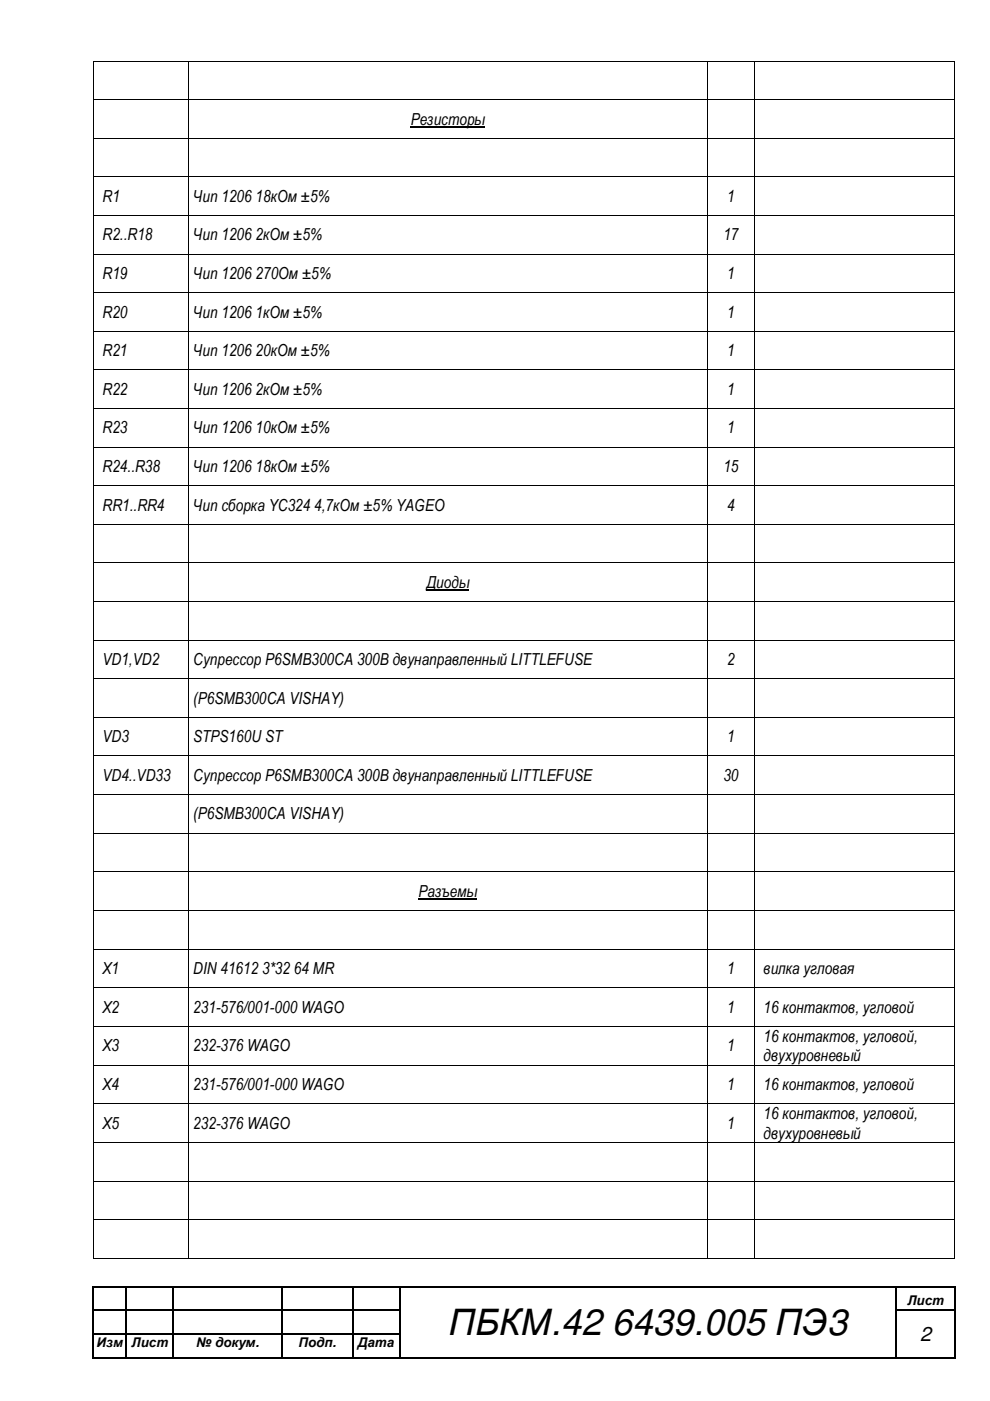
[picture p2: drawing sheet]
<svg xmlns="http://www.w3.org/2000/svg" width="210mm" height="297mm" viewBox="0 0 210 297" stroke-linecap="round" stroke-linejoin="round" font-family="sans-serif">
<defs><g id="words">
<text font-size="7.7" x="95.1" y="283.1">ПБКМ.42 6439.005 ПЭ3</text>
<text font-size="4.2" x="195.1" y="284.3">2</text>
<g font-size="3.5">
<text x="87.1" y="26.4">Резисторы</text>
<text x="21.8" y="42.8">R1</text>
<text x="41" y="42.8">Чип 1206 18кОм ±5%</text>
<text x="154.2" y="42.8">1</text>
<text x="21.8" y="51">R2..R18</text>
<text x="41" y="51">Чип 1206 2кОм ±5%</text>
<text x="153.4" y="51">17</text>
<text x="21.8" y="59.2">R19</text>
<text x="41" y="59.2">Чип 1206 270Ом ±5%</text>
<text x="154.2" y="59.2">1</text>
<text x="21.8" y="67.4">R20</text>
<text x="41" y="67.4">Чип 1206 1кОм ±5%</text>
<text x="154.2" y="67.4">1</text>
<text x="21.8" y="75.5">R21</text>
<text x="41" y="75.5">Чип 1206 20кОм ±5%</text>
<text x="154.2" y="75.5">1</text>
<text x="21.8" y="83.7">R22</text>
<text x="41" y="83.7">Чип 1206 2кОм ±5%</text>
<text x="154.2" y="83.7">1</text>
<text x="21.8" y="91.9">R23</text>
<text x="41" y="91.9">Чип 1206 10кОм ±5%</text>
<text x="154.2" y="91.9">1</text>
<text x="21.8" y="100.1">R24..R38</text>
<text x="41" y="100.1">Чип 1206 18кОм ±5%</text>
<text x="153.4" y="100.1">15</text>
<text x="21.8" y="108.3">RR1..RR4</text>
<text x="41" y="108.3">Чип сборка YC324 4,7кОм ±5% YAGEO</text>
<text x="154.2" y="108.3">4</text>
<text x="90.5" y="124.6">Диоды</text>
<text x="21.8" y="141">VD1,VD2</text>
<text x="41" y="141">Супрессор P6SMB300СА 300В двунаправленный LITTLEFUSE</text>
<text x="154.2" y="141">2</text>
<text x="41" y="149.2">(P6SMB300CA VISHAY)</text>
<text x="21.8" y="157.4">VD3</text>
<text x="41" y="157.4">STPS160U ST</text>
<text x="154.2" y="157.4">1</text>
<text x="21.8" y="165.6">VD4..VD33</text>
<text x="41" y="165.6">Супрессор P6SMB300СА 300В двунаправленный LITTLEFUSE</text>
<text x="153.4" y="165.6">30</text>
<text x="41" y="173.7">(P6SMB300CA VISHAY)</text>
<text x="88.7" y="190.1">Разъемы</text>
<text x="21.8" y="206.5">X1</text>
<text x="41" y="206.5">DIN 41612 3*32 64 MR</text>
<text x="154.2" y="206.5">1</text>
<text x="161.9" y="206.5">вилка угловая</text>
<text x="21.8" y="214.7">X2</text>
<text x="41" y="214.7">231-576/001-000 WAGO</text>
<text x="154.2" y="214.7">1</text>
<text x="161.9" y="214.7">16 контактов, угловой</text>
<text x="161.9" y="220.9">16 контактов, угловой,</text>
<text x="21.8" y="222.9">X3</text>
<text x="41" y="222.9">232-376 WAGO</text>
<text x="154.2" y="222.9">1</text>
<text x="161.9" y="224.9">двухуровневый</text>
<text x="21.8" y="231.1">X4</text>
<text x="41" y="231.1">231-576/001-000 WAGO</text>
<text x="154.2" y="231.1">1</text>
<text x="161.9" y="231.1">16 контактов, угловой</text>
<text x="21.8" y="239.4">X5</text>
<text x="41" y="239.4">232-376 WAGO</text>
<text x="154.2" y="239.4">1</text>
<text x="161.9" y="237.3">16 контактов, угловой,</text>
<text x="161.9" y="241.4">двухуровневый</text>
</g>
<g font-size="2.8">
<text x="192.4" y="276.6">Лист</text>
<text x="20.5" y="285.6">Изм</text>
<text x="27.9" y="285.6">Лист</text>
<text x="41.6" y="285.6">№ докум.</text>
<text x="63.3" y="285.6">Подп.</text>
<text x="75.9" y="285.6">Дата</text>
</g>
</g></defs>
<g fill="#000">
<path d="M19.8 12.9h.1v.1h-.1zM39.9 12.9h.1v.1h-.1zM149.9 12.9h.1v.1h-.1zM159.9 12.9h.2v.1h-.2zM202.4 12.9h.2v.1h-.2zM19.8 21h.1v.2h-.1zM19.8 29.3h.1v.1h-.1zM19.8 37.4h.1v.2h-.1zM39.9 21h.1v.2h-.1zM39.9 29.3h.1v.1h-.1zM39.9 37.4h.1v.2h-.1zM149.9 21h.1v.2h-.1z"/>
<path d="M149.9 29.3h.1v.1h-.1zM149.9 37.4h.1v.2h-.1zM159.9 21h.2v.2h-.2zM159.9 29.3h.2v.1h-.2zM159.9 37.4h.2v.2h-.2zM202.4 21h.2v.2h-.2zM202.4 29.3h.2v.1h-.2zM202.4 37.4h.2v.2h-.2zM19.8 45.6h.1v.2h-.1zM19.8 53.8h.1v.2h-.1zM39.9 45.6h.1v.2h-.1zM39.9 53.8h.1v.2h-.1z"/>
<path d="M149.9 45.6h.1v.2h-.1zM149.9 53.8h.1v.2h-.1zM159.9 45.6h.2v.2h-.2zM159.9 53.8h.2v.2h-.2zM202.4 45.6h.2v.2h-.2zM202.4 53.8h.2v.2h-.2zM19.8 62h.1v.1h-.1zM19.8 70.1h.1v.2h-.1zM19.8 78.4h.1v.1h-.1zM39.9 62h.1v.1h-.1zM39.9 70.1h.1v.2h-.1zM39.9 78.4h.1v.1h-.1z"/>
<path d="M149.9 62h.1v.1h-.1zM149.9 70.1h.1v.2h-.1zM149.9 78.4h.1v.1h-.1zM159.9 62h.2v.1h-.2zM159.9 70.1h.2v.2h-.2zM159.9 78.4h.2v.1h-.2zM202.4 62h.2v.1h-.2zM202.4 70.1h.2v.2h-.2zM202.4 78.4h.2v.1h-.2zM19.8 86.5h.1v.2h-.1zM19.8 94.7h.1v.2h-.1zM39.9 86.5h.1v.2h-.1z"/>
<path d="M39.9 94.7h.1v.2h-.1zM149.9 86.5h.1v.2h-.1zM149.9 94.7h.1v.2h-.1zM159.9 86.5h.2v.2h-.2zM159.9 94.7h.2v.2h-.2zM202.4 86.5h.2v.2h-.2zM202.4 94.7h.2v.2h-.2zM19.8 102.9h.1v.2h-.1zM19.8 111.1h.1v.2h-.1zM19.8 119.3h.1v.1h-.1zM39.9 102.9h.1v.2h-.1zM39.9 111.1h.1v.2h-.1z"/>
<path d="M39.9 119.3h.1v.1h-.1zM149.9 102.9h.1v.2h-.1zM149.9 111.1h.1v.2h-.1zM149.9 119.3h.1v.1h-.1zM159.9 102.9h.2v.2h-.2zM159.9 111.1h.2v.2h-.2zM159.9 119.3h.2v.1h-.2zM202.4 102.9h.2v.2h-.2zM202.4 111.1h.2v.2h-.2zM202.4 119.3h.2v.1h-.2zM19.8 127.5h.1v.1h-.1zM19.8 135.6h.1v.2h-.1z"/>
<path d="M39.9 127.5h.1v.1h-.1zM39.9 135.6h.1v.2h-.1zM149.9 127.5h.1v.1h-.1zM149.9 135.6h.1v.2h-.1zM159.9 127.5h.2v.1h-.2zM159.9 135.6h.2v.2h-.2zM202.4 127.5h.2v.1h-.2zM202.4 135.6h.2v.2h-.2zM19.8 143.8h.1v.2h-.1zM19.8 152h.1v.2h-.1zM39.9 143.8h.1v.2h-.1zM39.9 152h.1v.2h-.1z"/>
<path d="M149.9 143.8h.1v.2h-.1zM149.9 152h.1v.2h-.1zM159.9 143.8h.2v.2h-.2zM159.9 152h.2v.2h-.2zM202.4 143.8h.2v.2h-.2zM202.4 152h.2v.2h-.2zM19.8 160.2h.1v.2h-.1zM19.8 168.4h.1v.1h-.1zM19.8 176.6h.1v.1h-.1zM39.9 160.2h.1v.2h-.1zM39.9 168.4h.1v.1h-.1zM39.9 176.6h.1v.1h-.1z"/>
<path d="M149.9 160.2h.1v.2h-.1zM149.9 168.4h.1v.1h-.1zM149.9 176.6h.1v.1h-.1zM159.9 160.2h.2v.2h-.2zM159.9 168.4h.2v.1h-.2zM159.9 176.6h.2v.1h-.2zM202.4 160.2h.2v.2h-.2zM202.4 168.4h.2v.1h-.2zM202.4 176.6h.2v.1h-.2zM19.8 184.7h.1v.2h-.1zM19.8 192.9h.1v.2h-.1zM39.9 184.7h.1v.2h-.1z"/>
<path d="M39.9 192.9h.1v.2h-.1zM149.9 184.7h.1v.2h-.1zM149.9 192.9h.1v.2h-.1zM159.9 184.7h.2v.2h-.2zM159.9 192.9h.2v.2h-.2zM202.4 184.7h.2v.2h-.2zM202.4 192.9h.2v.2h-.2zM19.8 201.1h.1v.2h-.1zM19.8 209.3h.1v.2h-.1zM19.8 217.5h.1v.1h-.1zM39.9 201.1h.1v.2h-.1zM39.9 209.3h.1v.2h-.1z"/>
<path d="M39.9 217.5h.1v.1h-.1zM149.9 201.1h.1v.2h-.1zM149.9 209.3h.1v.2h-.1zM149.9 217.5h.1v.1h-.1zM159.9 201.1h.2v.2h-.2zM159.9 209.3h.2v.2h-.2zM159.9 217.5h.2v.1h-.2zM202.4 201.1h.2v.2h-.2zM202.4 209.3h.2v.2h-.2zM202.4 217.5h.2v.1h-.2zM19.8 225.8h.1v.1h-.1zM19.8 233.9h.1v.2h-.1z"/>
<path d="M39.9 225.8h.1v.1h-.1zM39.9 233.9h.1v.2h-.1zM149.9 225.8h.1v.1h-.1zM149.9 233.9h.1v.2h-.1zM159.9 225.8h.2v.1h-.2zM159.9 233.9h.2v.2h-.2zM202.4 225.8h.2v.1h-.2zM202.4 233.9h.2v.2h-.2zM19.8 242.2h.1v.2h-.1zM19.8 250.4h.1v.2h-.1zM19.8 258.6h.1v.1h-.1zM39.9 242.2h.1v.2h-.1z"/>
<path d="M39.9 250.4h.1v.2h-.1zM39.9 258.6h.1v.1h-.1zM149.9 242.2h.1v.2h-.1zM149.9 250.4h.1v.2h-.1zM149.9 258.6h.1v.1h-.1zM159.9 242.2h.2v.2h-.2zM159.9 250.4h.2v.2h-.2zM159.9 258.6h.2v.1h-.2zM202.4 242.2h.2v.2h-.2zM202.4 250.4h.2v.2h-.2zM202.4 258.6h.2v.1h-.2zM19.6 272.7h.3v.3h-.3z"/>
<path d="M19.6 277.7h.3v.3h-.3zM19.8 266.8h.1v.2h-.1zM26.6 272.7h.3v.3h-.3zM26.6 277.7h.3v.3h-.3zM36.6 272.7h.3v.3h-.3zM36.6 277.7h.3v.3h-.3zM39.9 266.8h.1v.2h-.1zM59.6 272.7h.3v.3h-.3zM59.6 277.7h.3v.3h-.3zM74.6 272.7h.3v.3h-.3zM74.6 277.7h.3v.3h-.3zM84.6 272.7h.3v.3h-.3z"/>
<path d="M84.6 277.7h.3v.3h-.3zM149.9 266.8h.1v.2h-.1zM159.9 266.8h.2v.2h-.2zM189.9 272.7h.2v.3h-.2zM189.9 277.7h.2v.3h-.2zM202.4 272.7h.2v.3h-.2zM202.4 277.7h.2v.3h-.2zM202.4 266.8h.2v.2h-.2zM19.6 282.7h.3v.3h-.3zM19.6 287.7h.3v.3h-.3zM26.6 282.7h.3v.3h-.3zM26.6 287.7h.3v.3h-.3z"/>
<path d="M36.6 282.7h.3v.3h-.3zM36.6 287.7h.3v.3h-.3zM59.6 282.7h.3v.3h-.3zM59.6 287.7h.3v.3h-.3zM74.6 282.7h.3v.3h-.3zM74.6 287.7h.3v.3h-.3zM84.6 282.7h.3v.3h-.3zM84.6 287.7h.3v.3h-.3zM189.9 282.7h.2v.3h-.2zM189.9 287.7h.2v.3h-.2zM202.4 282.7h.2v.3h-.2zM202.4 287.7h.2v.3h-.2z"/>
</g>
<g fill="none" stroke="#000" stroke-width=".25">
<path d="M87.1 26.9h15.7M90.5 125.1h9M88.7 190.6h12.5M19.7 273v4.7M19.7 278v4.7M19.9 272.8h6.7M19.9 277.8h6.7M26.8 273v4.7M26.8 278v4.7M26.9 272.8h9.7M26.9 277.8h9.7M36.7 273v4.7"/>
<path d="M36.7 278v4.7M36.9 272.8h22.7M36.9 277.8h22.7M59.7 273v4.7M59.7 278v4.7M59.9 272.8h14.7M59.9 277.8h14.7M74.8 273v4.7M74.8 278v4.7M74.9 272.8h9.7M74.9 277.8h9.7M84.8 273v4.7"/>
<path d="M84.8 278v4.7M84.9 272.8h105M190 273v4.7M190 278v4.7M190.1 272.8h12.3M190.1 277.8h12.3M202.5 273v4.7M202.5 278v4.7M19.7 283v4.7M19.9 282.8h6.7M19.9 287.9h6.7M26.8 283v4.7"/>
<path d="M26.9 282.8h9.7M26.9 287.9h9.7M36.7 283v4.7M36.9 282.8h22.7M36.9 287.9h22.7M59.7 283v4.7M59.9 282.8h14.7M59.9 287.9h14.7M74.8 283v4.7M74.9 282.8h9.7M74.9 287.9h9.7M84.8 283v4.7"/>
<path d="M84.9 287.9h105M190 283v4.7M190.1 287.9h12.3M202.5 283v4.7"/>
</g>
<g fill="none" stroke="#000" stroke-width=".21">
<path d="M19.9 13v8M19.9 13h20M40 13v8M40 13h109.9M149.9 13v8M150 13h9.9M160 13v8M160.1 13h42.3M202.5 13v8M19.9 21.2v8.1M19.9 29.4v8M19.9 37.6v8"/>
<path d="M19.9 21.1h20M19.9 29.3h20M19.9 37.5h20M40 21.2v8.1M40 29.4v8M40 37.6v8M40 21.1h109.9M40 29.3h109.9M40 37.5h109.9M149.9 21.2v8.1M149.9 29.4v8M149.9 37.6v8"/>
<path d="M150 21.1h9.9M150 29.3h9.9M150 37.5h9.9M160 21.2v8.1M160 29.4v8M160 37.6v8M160.1 21.1h42.3M160.1 29.3h42.3M160.1 37.5h42.3M202.5 21.2v8.1M202.5 29.4v8M202.5 37.6v8"/>
<path d="M19.9 45.8v8M19.9 54v8M19.9 45.7h20M19.9 53.9h20M40 45.8v8M40 54v8M40 45.7h109.9M40 53.9h109.9M149.9 45.8v8M149.9 54v8M150 45.7h9.9M150 53.9h9.9"/>
<path d="M160 45.8v8M160 54v8M160.1 45.7h42.3M160.1 53.9h42.3M202.5 45.8v8M202.5 54v8M19.9 62.1v8M19.9 70.3v8.1M19.9 78.5v8M19.9 62.1h20M19.9 70.2h20M19.9 78.4h20"/>
<path d="M40 62.1v8M40 70.3v8.1M40 78.5v8M40 62.1h109.9M40 70.2h109.9M40 78.4h109.9M149.9 62.1v8M149.9 70.3v8.1M149.9 78.5v8M150 62.1h9.9M150 70.2h9.9M150 78.4h9.9"/>
<path d="M160 62.1v8M160 70.3v8.1M160 78.5v8M160.1 62.1h42.3M160.1 70.2h42.3M160.1 78.4h42.3M202.5 62.1v8M202.5 70.3v8.1M202.5 78.5v8M19.9 86.7v8M19.9 94.9v8M19.9 86.6h20"/>
<path d="M19.9 94.8h20M40 86.7v8M40 94.9v8M40 86.6h109.9M40 94.8h109.9M149.9 86.7v8M149.9 94.9v8M150 86.6h9.9M150 94.8h9.9M160 86.7v8M160 94.9v8M160.1 86.6h42.3"/>
<path d="M160.1 94.8h42.3M202.5 86.7v8M202.5 94.9v8M19.9 103.1v8M19.9 111.3v8M19.9 119.4v8.1M19.9 103h20M19.9 111.2h20M19.9 119.3h20M40 103.1v8M40 111.3v8M40 119.4v8.1"/>
<path d="M40 103h109.9M40 111.2h109.9M40 119.3h109.9M149.9 103.1v8M149.9 111.3v8M149.9 119.4v8.1M150 103h9.9M150 111.2h9.9M150 119.3h9.9M160 103.1v8M160 111.3v8M160 119.4v8.1"/>
<path d="M160.1 103h42.3M160.1 111.2h42.3M160.1 119.3h42.3M202.5 103.1v8M202.5 111.3v8M202.5 119.4v8.1M19.9 127.6v8M19.9 135.8v8M19.9 127.5h20M19.9 135.7h20M40 127.6v8M40 135.8v8"/>
<path d="M40 127.5h109.9M40 135.7h109.9M149.9 127.6v8M149.9 135.8v8M150 127.5h9.9M150 135.7h9.9M160 127.6v8M160 135.8v8M160.1 127.5h42.3M160.1 135.7h42.3M202.5 127.6v8M202.5 135.8v8"/>
<path d="M19.9 144v8M19.9 152.2v8M19.9 143.9h20M19.9 152.1h20M40 144v8M40 152.2v8M40 143.9h109.9M40 152.1h109.9M149.9 144v8M149.9 152.2v8M150 143.9h9.9M150 152.1h9.9"/>
<path d="M160 144v8M160 152.2v8M160.1 143.9h42.3M160.1 152.1h42.3M202.5 144v8M202.5 152.2v8M19.9 160.4v8M19.9 168.5v8.1M19.9 176.7v8M19.9 160.3h20M19.9 168.4h20M19.9 176.7h20"/>
<path d="M40 160.4v8M40 168.5v8.1M40 176.7v8M40 160.3h109.9M40 168.4h109.9M40 176.7h109.9M149.9 160.4v8M149.9 168.5v8.1M149.9 176.7v8M150 160.3h9.9M150 168.4h9.9M150 176.7h9.9"/>
<path d="M160 160.4v8M160 168.5v8.1M160 176.7v8M160.1 160.3h42.3M160.1 168.4h42.3M160.1 176.7h42.3M202.5 160.4v8M202.5 168.5v8.1M202.5 176.7v8M19.9 184.9v8M19.9 193.1v8M19.9 184.8h20"/>
<path d="M19.9 193h20M40 184.9v8M40 193.1v8M40 184.8h109.9M40 193h109.9M149.9 184.9v8M149.9 193.1v8M150 184.8h9.9M150 193h9.9M160 184.9v8M160 193.1v8M160.1 184.8h42.3"/>
<path d="M160.1 193h42.3M202.5 184.9v8M202.5 193.1v8M19.9 201.3v8M19.9 209.5v8M19.9 217.6v8.2M19.9 201.2h20M19.9 209.4h20M19.9 217.6h20M40 201.3v8M40 209.5v8M40 217.6v8.2"/>
<path d="M40 201.2h109.9M40 209.4h109.9M40 217.6h109.9M149.9 201.3v8M149.9 209.5v8M149.9 217.6v8.2M150 201.2h9.9M150 209.4h9.9M150 217.6h9.9M160 201.3v8M160 209.5v8M160 217.6v8.2"/>
<path d="M160.1 201.2h42.3M160.1 209.4h42.3M160.1 217.6h42.3M202.5 201.3v8M202.5 209.5v8M202.5 217.6v8.2M19.9 225.9v8M19.9 234.1v8.1M19.9 225.8h20M19.9 234h20M40 225.9v8M40 234.1v8.1"/>
<path d="M40 225.8h109.9M40 234h109.9M149.9 225.9v8M149.9 234.1v8.1M150 225.8h9.9M150 234h9.9M160 225.9v8M160 234.1v8.1M160.1 225.8h42.3M160.1 234h42.3M202.5 225.9v8M202.5 234.1v8.1"/>
<path d="M19.9 242.4v8M19.9 250.6v8M19.9 258.7v8.1M19.9 242.3h20M19.9 250.5h20M19.9 258.7h20M40 242.4v8M40 250.6v8M40 258.7v8.1M40 242.3h109.9M40 250.5h109.9M40 258.7h109.9"/>
<path d="M149.9 242.4v8M149.9 250.6v8M149.9 258.7v8.1M150 242.3h9.9M150 250.5h9.9M150 258.7h9.9M160 242.4v8M160 250.6v8M160 258.7v8.1M160.1 242.3h42.3M160.1 250.5h42.3M160.1 258.7h42.3"/>
<path d="M202.5 242.4v8M202.5 250.6v8M202.5 258.7v8.1M19.9 266.9h20M40 266.9h109.9M150 266.9h9.9M160.1 266.9h42.3"/>
</g>
<use href="#words"/>
</svg>
